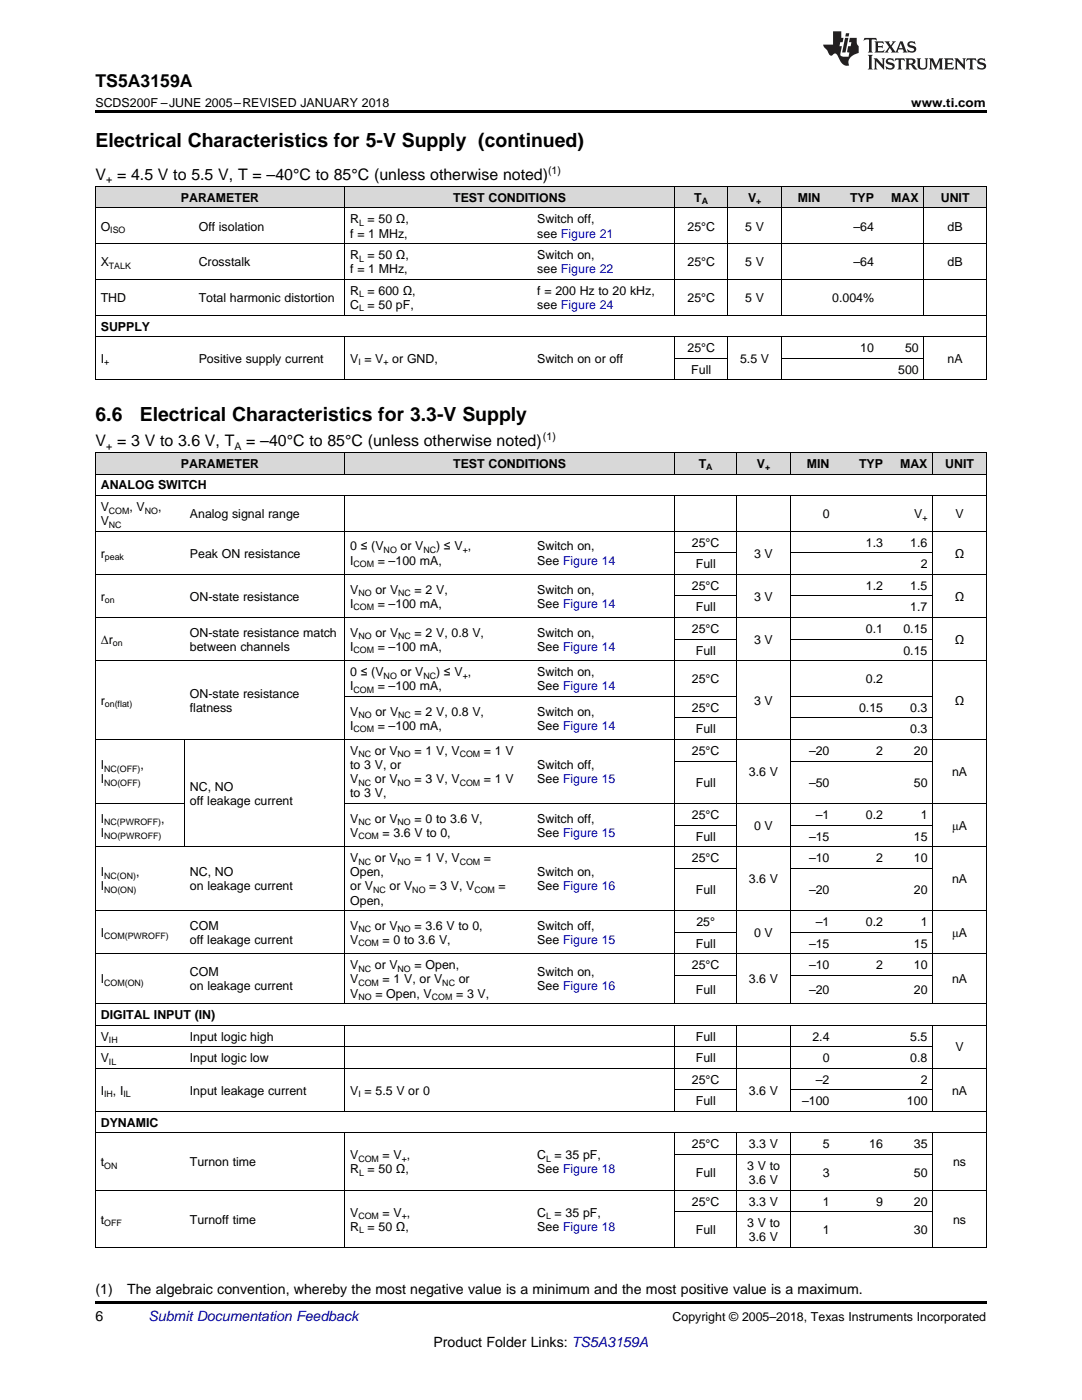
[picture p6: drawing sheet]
<svg xmlns="http://www.w3.org/2000/svg" width="216mm" height="279mm" viewBox="0 0 216 279" stroke-linecap="round" stroke-linejoin="round" font-family="sans-serif">
<defs><g id="words">
<g font-size="3.9">
<text x="19" y="29.3">Electrical Characteristics for 5-V Supply (continued)</text>
<text x="19" y="83.9">6.6</text>
<text x="27.9" y="83.9">Electrical Characteristics for 3.3-V Supply</text>
</g>
<text font-size="3.5" x="19" y="17.3">TS5A3159A</text>
<g font-size="3.2">
<text x="19" y="36">V = 4.5 V to 5.5 V, T = –40°C to 85°C (unless otherwise noted)</text>
<text x="19" y="89.1">V = 3 V to 3.6 V, T</text>
<text x="49.1" y="89.1">= –40°C to 85°C (unless otherwise noted)</text>
</g>
<g font-size="2.8">
<text x="19" y="263.6">6</text>
<text x="19" y="258.2">(1)</text>
<text x="25.4" y="258.2">The algebraic convention, whereby the most negative value is a minimum and the most positive value is a maximum.</text>
<text x="86.5" y="268.9">Product Folder Links: TS5A3159A</text>
</g>
<text font-size="2.8" fill="#0000c8" x="29.6" y="263.6">Submit Documentation Feedback</text>
<g font-size="2.5">
<text x="19" y="21.4">SCDS200F –JUNE 2005–REVISED JANUARY 2018</text>
<text x="181.8" y="21.4">www.ti.com</text>
<text x="36.1" y="40.3">PARAMETER</text>
<text x="90.4" y="40.3">TEST CONDITIONS</text>
<text x="138.5" y="40.3">T</text>
<text x="149.3" y="40.3">V</text>
<text x="159.2" y="40.3">MIN</text>
<text x="169.6" y="40.3">TYP</text>
<text x="177.8" y="40.3">MAX</text>
<text x="187.7" y="40.3">UNIT</text>
<text x="20.1" y="46">O</text>
<text x="39.7" y="46">Off isolation</text>
<text x="69.9" y="44.6">R = 50 Ω,</text>
<text x="69.9" y="47.4">f = 1 MHz,</text>
<text x="107.2" y="44.6">Switch off,</text>
<text x="107.2" y="47.4">see Figure 21</text>
<text x="137.2" y="46">25°C</text>
<text x="148.7" y="46">5 V</text>
<text x="170.3" y="46">–64</text>
<text x="189.1" y="46">dB</text>
<text x="20.1" y="53.1">X</text>
<text x="39.7" y="53.1">Crosstalk</text>
<text x="69.9" y="51.7">R = 50 Ω,</text>
<text x="107.2" y="51.7">Switch on,</text>
<text x="137.2" y="53.1">25°C</text>
<text x="148.7" y="53.1">5 V</text>
<text x="170.3" y="53.1">–64</text>
<text x="189.1" y="53.1">dB</text>
<text x="69.9" y="54.5">f = 1 MHz,</text>
<text x="69.9" y="58.8">R = 600 Ω,</text>
<text x="107.2" y="54.5">see Figure 22</text>
<text x="107.2" y="58.8">f = 200 Hz to 20 kHz,</text>
<text x="20.1" y="60.3">THD</text>
<text x="20.1" y="66">SUPPLY</text>
<text x="39.7" y="60.3">Total harmonic distortion</text>
<text x="69.9" y="61.7">C = 50 pF,</text>
<text x="107.2" y="61.7">see Figure 24</text>
<text x="137.2" y="60.3">25°C</text>
<text x="148.7" y="60.3">5 V</text>
<text x="166.1" y="60.3">0.004%</text>
<text x="137.2" y="70.3">25°C</text>
<text x="171.7" y="70.3">10</text>
<text x="180.6" y="70.3">50</text>
<text x="20.1" y="72.4">I</text>
<text x="39.7" y="72.4">Positive supply current</text>
<text x="69.9" y="72.4">V = V</text>
<text x="78.3" y="72.4">or GND,</text>
<text x="107.2" y="72.4">Switch on or off</text>
<text x="137.9" y="74.6">Full</text>
<text x="147.7" y="72.4">5.5 V</text>
<text x="179.2" y="74.6">500</text>
<text x="189.1" y="72.4">nA</text>
<text x="36.1" y="93.4">PARAMETER</text>
<text x="90.4" y="93.4">TEST CONDITIONS</text>
<text x="139.4" y="93.4">T</text>
<text x="151" y="93.4">V</text>
<text x="161" y="93.4">MIN</text>
<text x="171.4" y="93.4">TYP</text>
<text x="179.6" y="93.4">MAX</text>
<text x="188.6" y="93.4">UNIT</text>
<text x="20.1" y="97.7">ANALOG SWITCH</text>
<text x="20.1" y="102">V</text>
<text x="25.8" y="102">, V</text>
<text x="31.5" y="102">,</text>
<text x="20.1" y="104.8">V</text>
<text x="37.9" y="103.4">Analog signal range</text>
<text x="164.2" y="103.4">0</text>
<text x="182.4" y="103.4">V</text>
<text x="190.6" y="103.4">V</text>
<text x="20.1" y="111.3">r</text>
<text x="37.9" y="111.3">Peak ON resistance</text>
<text x="69.9" y="109.9">0 ≤ (V</text>
<text x="69.9" y="112.7">I</text>
<text x="75.4" y="112.7">= –100 mA,</text>
<text x="79.9" y="109.9">or V</text>
<text x="87" y="109.9">) ≤ V ,</text>
<text x="107.2" y="109.9">Switch on,</text>
<text x="107.2" y="112.7">See Figure 14</text>
<text x="138.1" y="109.1">25°C</text>
<text x="138.9" y="113.4">Full</text>
<text x="150.5" y="111.3">3 V</text>
<text x="172.8" y="109.1">1.3</text>
<text x="181.6" y="109.1">1.6</text>
<text x="183.7" y="113.4">2</text>
<text x="190.5" y="111.3">Ω</text>
<text x="20.1" y="119.9">r</text>
<text x="37.9" y="119.9">ON-state resistance</text>
<text x="69.9" y="118.5">V</text>
<text x="74.9" y="118.5">or V</text>
<text x="82.7" y="118.5">= 2 V,</text>
<text x="107.2" y="118.5">Switch on,</text>
<text x="138.1" y="117.7">25°C</text>
<text x="150.5" y="119.9">3 V</text>
<text x="172.8" y="117.7">1.2</text>
<text x="181.6" y="117.7">1.5</text>
<text x="190.5" y="119.9">Ω</text>
<text x="69.9" y="121.3">I</text>
<text x="75.4" y="121.3">= –100 mA,</text>
<text x="107.2" y="121.3">See Figure 14</text>
<text x="138.9" y="122">Full</text>
<text x="181.6" y="122">1.7</text>
<text x="20.1" y="128.5">Δr</text>
<text x="37.9" y="127.1">ON-state resistance match</text>
<text x="37.9" y="129.9">between channels</text>
<text x="69.9" y="127.1">V</text>
<text x="69.9" y="129.9">I</text>
<text x="74.9" y="127.1">or V</text>
<text x="75.4" y="129.9">= –100 mA,</text>
<text x="82.7" y="127.1">= 2 V, 0.8 V,</text>
<text x="107.2" y="127.1">Switch on,</text>
<text x="107.2" y="129.9">See Figure 14</text>
<text x="138.1" y="126.3">25°C</text>
<text x="138.9" y="130.6">Full</text>
<text x="150.5" y="128.5">3 V</text>
<text x="172.8" y="126.3">0.1</text>
<text x="180.3" y="126.3">0.15</text>
<text x="180.3" y="130.6">0.15</text>
<text x="190.5" y="128.5">Ω</text>
<text x="69.9" y="134.9">0 ≤ (V</text>
<text x="69.9" y="137.8">I</text>
<text x="75.4" y="137.8">= –100 mA,</text>
<text x="79.9" y="134.9">or V</text>
<text x="87" y="134.9">) ≤ V ,</text>
<text x="107.2" y="134.9">Switch on,</text>
<text x="107.2" y="137.8">See Figure 14</text>
<text x="138.1" y="136.3">25°C</text>
<text x="172.8" y="136.3">0.2</text>
<text x="20.1" y="140.7">r</text>
<text x="37.9" y="139.2">ON-state resistance</text>
<text x="37.9" y="142.1">flatness</text>
<text x="69.9" y="142.8">V</text>
<text x="74.9" y="142.8">or V</text>
<text x="82.7" y="142.8">= 2 V, 0.8 V,</text>
<text x="107.2" y="142.8">Switch on,</text>
<text x="138.1" y="142.1">25°C</text>
<text x="150.5" y="140.7">3 V</text>
<text x="171.4" y="142.1">0.15</text>
<text x="181.6" y="142.1">0.3</text>
<text x="190.5" y="140.7">Ω</text>
<text x="69.9" y="145.6">I</text>
<text x="75.4" y="145.6">= –100 mA,</text>
<text x="107.2" y="145.6">See Figure 14</text>
<text x="138.9" y="146.4">Full</text>
<text x="181.6" y="146.4">0.3</text>
<text x="20.1" y="153.5">I</text>
<text x="28" y="153.5">,</text>
<text x="69.9" y="150.7">V</text>
<text x="69.9" y="153.5">to 3 V, or</text>
<text x="74.8" y="150.7">or V</text>
<text x="82.7" y="150.7">= 1 V, V</text>
<text x="96.6" y="150.7">= 1 V</text>
<text x="107.2" y="153.5">Switch off,</text>
<text x="138.1" y="150.7">25°C</text>
<text x="149.4" y="154.9">3.6 V</text>
<text x="161.4" y="150.7">–20</text>
<text x="174.8" y="150.7">2</text>
<text x="182.4" y="150.7">20</text>
<text x="190" y="154.9">nA</text>
<text x="20.1" y="156.3">I</text>
<text x="37.9" y="157.8">NC, NO</text>
<text x="37.9" y="160.6">off leakage current</text>
<text x="69.9" y="156.3">V</text>
<text x="69.9" y="159.1">to 3 V,</text>
<text x="74.8" y="156.3">or V</text>
<text x="82.7" y="156.3">= 3 V, V</text>
<text x="96.6" y="156.3">= 1 V</text>
<text x="107.2" y="156.3">See Figure 15</text>
<text x="138.9" y="157.1">Full</text>
<text x="161.4" y="157.1">–50</text>
<text x="182.4" y="157.1">50</text>
<text x="20.1" y="164.2">I</text>
<text x="20.1" y="167">I</text>
<text x="32.1" y="164.2">,</text>
<text x="69.9" y="164.2">V</text>
<text x="69.9" y="167">V</text>
<text x="74.8" y="164.2">or V</text>
<text x="76.3" y="167">= 3.6 V to 0,</text>
<text x="82.7" y="164.2">= 0 to 3.6 V,</text>
<text x="107.2" y="164.2">Switch off,</text>
<text x="107.2" y="167">See Figure 15</text>
<text x="138.1" y="163.4">25°C</text>
<text x="138.9" y="167.7">Full</text>
<text x="150.5" y="165.6">0 V</text>
<text x="161.4" y="167.7">–15</text>
<text x="162.8" y="163.4">–1</text>
<text x="172.8" y="163.4">0.2</text>
<text x="182.4" y="167.7">15</text>
<text x="183.7" y="163.4">1</text>
<text x="190" y="165.6">μA</text>
<text x="69.9" y="172">V</text>
<text x="74.8" y="172">or V</text>
<text x="82.7" y="172">= 1 V, V</text>
<text x="96.6" y="172">=</text>
<text x="138.1" y="172">25°C</text>
<text x="161.4" y="172">–10</text>
<text x="174.8" y="172">2</text>
<text x="182.4" y="172">10</text>
<text x="20.1" y="174.9">I</text>
<text x="20.1" y="177.7">I</text>
<text x="27.1" y="174.9">,</text>
<text x="37.9" y="174.9">NC, NO</text>
<text x="37.9" y="177.7">on leakage current</text>
<text x="69.9" y="174.9">Open,</text>
<text x="69.9" y="177.7">or V</text>
<text x="77.7" y="177.7">or V</text>
<text x="85.7" y="177.7">= 3 V, V</text>
<text x="99.5" y="177.7">=</text>
<text x="107.2" y="174.9">Switch on,</text>
<text x="107.2" y="177.7">See Figure 16</text>
<text x="138.9" y="178.4">Full</text>
<text x="149.4" y="176.3">3.6 V</text>
<text x="161.4" y="178.4">–20</text>
<text x="182.4" y="178.4">20</text>
<text x="190" y="176.3">nA</text>
<text x="37.9" y="185.6">COM</text>
<text x="69.9" y="180.5">Open,</text>
<text x="69.9" y="185.6">V</text>
<text x="74.8" y="185.6">or V</text>
<text x="82.7" y="185.6">= 3.6 V to 0,</text>
<text x="107.2" y="185.6">Switch off,</text>
<text x="139" y="184.8">25°</text>
<text x="162.8" y="184.8">–1</text>
<text x="172.8" y="184.8">0.2</text>
<text x="183.7" y="184.8">1</text>
<text x="20.1" y="187">I</text>
<text x="37.9" y="188.4">off leakage current</text>
<text x="69.9" y="188.4">V</text>
<text x="76.3" y="188.4">= 0 to 3.6 V,</text>
<text x="107.2" y="188.4">See Figure 15</text>
<text x="138.9" y="189.1">Full</text>
<text x="150.5" y="187">0 V</text>
<text x="161.4" y="189.1">–15</text>
<text x="182.4" y="189.1">15</text>
<text x="190" y="187">μA</text>
<text x="20.1" y="196.3">I</text>
<text x="37.9" y="194.8">COM</text>
<text x="37.9" y="197.7">on leakage current</text>
<text x="69.9" y="193.4">V</text>
<text x="69.9" y="196.3">V</text>
<text x="74.8" y="193.4">or V</text>
<text x="76.3" y="196.3">= 1 V, or V</text>
<text x="82.7" y="193.4">= Open,</text>
<text x="91.5" y="196.3">or</text>
<text x="107.2" y="194.8">Switch on,</text>
<text x="107.2" y="197.7">See Figure 16</text>
<text x="138.1" y="193.4">25°C</text>
<text x="149.4" y="196.3">3.6 V</text>
<text x="161.4" y="193.4">–10</text>
<text x="174.8" y="193.4">2</text>
<text x="182.4" y="193.4">10</text>
<text x="190" y="196.3">nA</text>
<text x="20.1" y="203.4">DIGITAL INPUT (IN)</text>
<text x="69.9" y="199.1">V</text>
<text x="74.9" y="199.1">= Open, V</text>
<text x="91" y="199.1">= 3 V,</text>
<text x="138.9" y="198.4">Full</text>
<text x="161.4" y="198.4">–20</text>
<text x="182.4" y="198.4">20</text>
<text x="20.1" y="207.7">V</text>
<text x="37.9" y="207.7">Input logic high</text>
<text x="138.9" y="207.7">Full</text>
<text x="162.1" y="207.7">2.4</text>
<text x="181.6" y="207.7">5.5</text>
<text x="190.6" y="209.8">V</text>
<text x="20.1" y="212">V</text>
<text x="37.9" y="212">Input logic low</text>
<text x="138.9" y="212">Full</text>
<text x="164.2" y="212">0</text>
<text x="181.6" y="212">0.8</text>
<text x="20.1" y="218.4">I</text>
<text x="22.5" y="218.4">, I</text>
<text x="37.9" y="218.4">Input leakage current</text>
<text x="69.9" y="218.4">V = 5.5 V or 0</text>
<text x="138.1" y="216.3">25°C</text>
<text x="138.9" y="220.6">Full</text>
<text x="149.4" y="218.4">3.6 V</text>
<text x="160.1" y="220.6">–100</text>
<text x="162.8" y="216.3">–2</text>
<text x="181" y="220.6">100</text>
<text x="183.7" y="216.3">2</text>
<text x="190" y="218.4">nA</text>
<text x="20.1" y="224.9">DYNAMIC</text>
<text x="20.1" y="232.8">t</text>
<text x="37.9" y="232.8">Turnon time</text>
<text x="69.9" y="231.4">V</text>
<text x="76.3" y="231.4">= V ,</text>
<text x="107.2" y="231.4">C = 35 pF,</text>
<text x="138.1" y="229.2">25°C</text>
<text x="149.1" y="233.5">3 V to</text>
<text x="149.4" y="229.2">3.3 V</text>
<text x="164.2" y="229.2">5</text>
<text x="173.5" y="229.2">16</text>
<text x="182.4" y="229.2">35</text>
<text x="190.2" y="232.8">ns</text>
<text x="69.9" y="234.2">R = 50 Ω,</text>
<text x="107.2" y="234.2">See Figure 18</text>
<text x="138.9" y="234.9">Full</text>
<text x="149.4" y="236.3">3.6 V</text>
<text x="164.2" y="234.9">3</text>
<text x="182.4" y="234.9">50</text>
<text x="20.1" y="244.2">t</text>
<text x="37.9" y="244.2">Turnoff time</text>
<text x="69.9" y="242.8">V</text>
<text x="69.9" y="245.6">R = 50 Ω,</text>
<text x="76.3" y="242.8">= V ,</text>
<text x="107.2" y="242.8">C = 35 pF,</text>
<text x="107.2" y="245.6">See Figure 18</text>
<text x="138.1" y="240.6">25°C</text>
<text x="149.1" y="244.9">3 V to</text>
<text x="149.4" y="240.6">3.3 V</text>
<text x="164.2" y="240.6">1</text>
<text x="174.8" y="240.6">9</text>
<text x="182.4" y="240.6">20</text>
<text x="190.2" y="244.2">ns</text>
<text x="138.9" y="246.3">Full</text>
<text x="149.4" y="247.8">3.6 V</text>
<text x="164.2" y="246.3">1</text>
<text x="182.4" y="246.3">30</text>
<text x="134.2" y="263.6">Copyright © 2005–2018, Texas Instruments Incorporated</text>
</g>
<g font-size="2.1">
<text x="109.4" y="34.7">(1)</text>
<text x="21.2" y="36.6">+</text>
<text x="21.2" y="89.7">+</text>
<text x="46.8" y="89.7">A</text>
<text x="108.3" y="87.8">(1)</text>
</g>
<g font-size="1.8">
<text x="140" y="40.8">A</text>
<text x="150.9" y="40.8">+</text>
<text x="22" y="46.5">ISO</text>
<text x="71.6" y="45.1">L</text>
<text x="21.7" y="53.6">TALK</text>
<text x="71.6" y="52.2">L</text>
<text x="71.6" y="59.3">L</text>
<text x="71.6" y="62.2">L</text>
<text x="20.8" y="72.9">+</text>
<text x="71.5" y="72.9">I</text>
<text x="76.5" y="72.9">+</text>
<text x="140.9" y="93.9">A</text>
<text x="152.6" y="93.9">+</text>
<text x="21.7" y="102.5">COM</text>
<text x="21.7" y="105.3">NC</text>
<text x="28.9" y="102.5">NO</text>
<text x="184" y="103.9">+</text>
<text x="20.9" y="111.8">peak</text>
<text x="70.6" y="113.2">COM</text>
<text x="76.6" y="110.3">NO</text>
<text x="84.5" y="110.3">NC</text>
<text x="92.3" y="110.3">+</text>
<text x="71.5" y="119">NO</text>
<text x="79.4" y="119">NC</text>
<text x="20.9" y="120.4">on</text>
<text x="70.6" y="121.8">COM</text>
<text x="22.5" y="129">on</text>
<text x="70.6" y="130.4">COM</text>
<text x="71.5" y="127.6">NO</text>
<text x="79.4" y="127.6">NC</text>
<text x="76.6" y="135.4">NO</text>
<text x="84.5" y="135.4">NC</text>
<text x="92.3" y="135.4">+</text>
<text x="20.9" y="141.1">on(flat)</text>
<text x="70.6" y="138.3">COM</text>
<text x="71.5" y="143.3">NO</text>
<text x="79.4" y="143.3">NC</text>
<text x="70.6" y="146.1">COM</text>
<text x="20.8" y="154">NC(OFF)</text>
<text x="71.5" y="151.2">NC</text>
<text x="79.3" y="151.2">NO</text>
<text x="91.7" y="151.2">COM</text>
<text x="20.8" y="156.8">NO(OFF)</text>
<text x="71.5" y="156.8">NC</text>
<text x="79.3" y="156.8">NO</text>
<text x="91.7" y="156.8">COM</text>
<text x="20.8" y="164.7">NC(PWROFF)</text>
<text x="20.8" y="167.5">NO(PWROFF)</text>
<text x="71.5" y="164.7">NC</text>
<text x="71.5" y="167.5">COM</text>
<text x="79.3" y="164.7">NO</text>
<text x="71.5" y="172.5">NC</text>
<text x="79.3" y="172.5">NO</text>
<text x="91.7" y="172.5">COM</text>
<text x="20.8" y="175.4">NC(ON)</text>
<text x="20.8" y="178.2">NO(ON)</text>
<text x="74.4" y="178.2">NC</text>
<text x="82.3" y="178.2">NO</text>
<text x="94.7" y="178.2">COM</text>
<text x="20.8" y="187.5">COM(PWROFF)</text>
<text x="71.5" y="186.1">NC</text>
<text x="71.5" y="188.9">COM</text>
<text x="79.3" y="186.1">NO</text>
<text x="20.8" y="196.7">COM(ON)</text>
<text x="71.5" y="193.9">NC</text>
<text x="71.5" y="196.7">COM</text>
<text x="79.3" y="193.9">NO</text>
<text x="88.3" y="196.7">NC</text>
<text x="71.5" y="199.6">NO</text>
<text x="86.2" y="199.6">COM</text>
<text x="21.7" y="208.2">IH</text>
<text x="21.7" y="212.5">IL</text>
<text x="20.8" y="218.9">IH</text>
<text x="24.6" y="218.9">IL</text>
<text x="71.5" y="218.9">I</text>
<text x="20.8" y="233.3">ON</text>
<text x="71.5" y="231.8">COM</text>
<text x="80.2" y="231.8">+</text>
<text x="109" y="231.8">L</text>
<text x="71.6" y="234.7">L</text>
<text x="20.8" y="244.7">OFF</text>
<text x="71.5" y="243.3">COM</text>
<text x="80.2" y="243.3">+</text>
<text x="109" y="243.3">L</text>
<text x="71.6" y="246.1">L</text>
</g>
</g></defs>
<g fill="#d8d8d8">
<path d="M19 90.3h17.8v4.4h-17.8z"/>
<path d="M36.8 90.3h32v4.4h-32z"/>
<path d="M68.8 90.3h37.4v4.4h-37.4z"/>
<path d="M106.2 90.3h28.4v4.4h-28.4z"/>
<path d="M134.6 90.3h12.4v4.4h-12.4z"/>
<path d="M147 90.3h10.7v4.4h-10.7z"/>
<path d="M157.7 90.3h8.9v4.4h-8.9z"/>
<path d="M166.6 90.3h10.7v4.4h-10.7z"/>
<path d="M177.3 90.3h8.9v4.4h-8.9z"/>
<path d="M186.2 90.3h10.6v4.4h-10.6z"/>
<path d="M19 37.3h19.6v4.3h-19.6z"/>
<path d="M38.6 37.3h30.2v4.3h-30.2z"/>
<path d="M68.8 37.3h19.6v4.3h-19.6z"/>
<path d="M88.4 37.3h17.8v4.3h-17.8z"/>
<path d="M106.2 37.3h28.4v4.3h-28.4z"/>
<path d="M134.6 37.3h10.7v4.3h-10.7z"/>
<path d="M145.3 37.3h10.6v4.3h-10.6z"/>
<path d="M155.9 37.3h8.9v4.3h-8.9z"/>
<path d="M164.8 37.3h10.7v4.3h-10.7z"/>
<path d="M175.5 37.3h8.9v4.3h-8.9z"/>
<path d="M184.4 37.3h12.4v4.3h-12.4z"/>
</g>
<path d="M19 22h177.8v.5h-177.8zM19 75.8h.2zM68.7 75.8h.1zM88.3 75.8h.1zM106 75.8h.2zM134.5 75.8h.1zM145.2 75.8h.1zM155.8 75.8h.1zM164.7 75.8h.1zM175.4 75.8h.1zM196.7 75.8h.1zM19 259.7h177.8v.5h-177.8z" fill="#000"/>
<g fill="none" stroke="#000" stroke-width=".2">
<path d="M19 37.2h177.8v38.6M19.1 37.2v38.6M68.8 37.2v25.7M134.6 37.2v25.7M145.2 37.2v25.7M155.9 37.2v25.7M184.3 37.2v25.7M19 55.8h177.8M19 48.6h177.8M19 41.5h177.8M19 75.8h177.8M19 67.2h177.8"/>
<path d="M19 62.9h177.8M68.8 67.2v8.6M134.6 67.2v8.6M134.6 71.5h10.7M145.2 67.2v8.6M155.9 67.2v8.6M155.9 71.5h28.5M184.3 67.2v8.6M19 90.3h177.8v158.7M19 98.9h177.8M19 94.6h177.8M19.1 90.3v158.7"/>
<path d="M68.8 90.3v4.4M68.8 98.9v101.4M134.6 90.3v4.4M134.6 98.9v101.4M147 90.3v4.4M147 98.9v101.4M157.7 90.3v4.4M157.7 98.9v101.4M186.1 90.3v4.4M186.1 98.9v101.4M19 114.6h177.8M19 106h177.8"/>
<path d="M134.6 118.9h12.4M134.6 110.3h12.4M157.7 118.9h28.5M157.7 110.3h28.5M19 131.9h177.8M19 123.2h177.8M68.8 139h78.2M134.6 127.5h12.4M157.7 139h28.5M157.7 127.5h28.5M19 147.6h177.8M36.8 147.6v21.4"/>
<path d="M134.6 151.9h12.4M134.6 143.3h12.4M157.7 151.9h28.5M157.7 143.3h28.5M19 169h177.8M19 160.4h17.8M68.8 160.4h128M134.6 173.3h12.4M134.6 164.7h12.4M157.7 173.3h28.5M157.7 164.7h28.5M19 190.3h177.8"/>
<path d="M19 181.7h177.8M134.6 194.6h12.4M134.6 186h12.4M157.7 194.6h28.5M157.7 186h28.5M19 213.2h177.8M19 208.9h167.2M19 204.6h177.8M19 200.3h177.8M68.8 204.6v17.3M134.6 204.6v17.3M134.6 217.5h12.4"/>
<path d="M147 204.6v17.3M157.7 204.6v17.3M157.7 217.5h28.5M186.1 204.6v17.3M19 237.5h177.8M19 226.1h177.8M19 221.8h177.8M68.8 226.1v22.9M134.6 226.1v22.9M134.6 230.4h51.6M147 226.1v22.9M157.7 226.1v22.9"/>
<path d="M186.1 226.1v22.9M19 249h177.8M134.6 241.8h51.6"/>
</g>
<g fill="#231f20">
<path d="M172.5 7.6l-.1 .5 .4-.2h.6v.1v2.1l-.2 .4h.9l-.2-.4v-2.1l.1-.1h.5l.5 .2-.2-.5zM174.5 8.3l.2 .3v1.5l-.2 .4h1.8l.2-.6a1.04 1.04 0 0 1-1.3 .2v-.7h.6l.3 .2v-.6l-.3 .2h-.6v-.6l.8-.1 .4 .3-.2-.5zM176.5 8.3l.9 1.1-.9 1.1h.8l-.2-.2 .4-.7 .5 .7-.2 .2h1.5l-.2-.2 .2-.4h.9l.1 .4-.2 .2h1l-.3-.3-.7-1.9h-.5l-.9 2-.8-1 .9-1h-.8l.1 .3-.4 .5-.3-.6 .1-.2zM179.7 8.6l.4 1h-.7zM181.3 8.4a.63 .63 0 0 0-.2 .7 .63 .63 0 0 0 .6 .4l.6 .2 .1 .2a.75 .75 0 0 1-.7 .4 .75 .75 0 0 1-.6-.5l.1 .7 .1-.1a1.11 1.11 0 0 0 1.5-.6 1.13 1.13 0 0 0-1.2-.8l-.1-.4a1.04 1.04 0 0 1 1.2 .2l-.2-.5-.2 .1-.4-.2zM173.2 10.9l.2 .4v2.2l-.2 .4h1l-.3-.4v-2.2l.3-.4zM174.3 11.6l.3 .4v1.5l-.3 .4h.8l-.2-.4v-1.3l1.5 1.7v-1.9l.2-.4h-.7l.2 .4v.9l-1.1-1.3zM177 11.8a.62 .62 0 0 0-.2 .7 .62 .62 0 0 0 .6 .4l.6 .1 .1 .3a.76 .76 0 0 1-.7 .3 .76 .76 0 0 1-.7-.4l.2 .7 .1-.1a1.11 1.11 0 0 0 1.5-.6 1.13 1.13 0 0 0-1.2-.8l-.1-.4a1.04 1.04 0 0 1 1.2 .2l-.2-.6-.2 .1-.5-.1zM178.7 11.6l-.2 .6a.61 .61 0 0 1 .8-.3v1.6l-.2 .4h.9l-.2-.4v-1.6a.63 .63 0 0 1 .7 .3l-.1-.6zM180.6 11.6l.3 .4v1.5l-.3 .4h1l-.2-.2-.1-.8 .6 .2a.76 .76 0 0 0 1.2 .7l-1-1a.58 .58 0 0 0 .6-.5 .58 .58 0 0 0-.5-.6zM181.4 11.9h.1a.45 .45 0 0 1 .5 .1 .45 .45 0 0 1 .1 .5l-.8 .2zM182.9 11.6l.2 .2a2.17 2.17 0 0 0 .3 1.9 .99 .99 0 0 0 1.6-.6v-1.1l.2-.4h-.7l.2 .2a1.92 1.92 0 0 1-.2 1.8 .6 .6 0 0 1-.9-.5v-1.1l.2-.4zM185.4 11.6l.2 .4v1.5l-.2 .4h.7l-.2-.4v-1.4l.8 1.8 .8-1.8v1.4l-.2 .4h.9l-.2-.4v-1.5l.2-.4h-.8l-.6 1.5-.6-1.5zM188.4 11.6l.2 .4v1.5l-.2 .4h1.8l.1-.6a1.04 1.04 0 0 1-1.2 .1v-.6h.5l.4 .2v-.6l-.4 .2h-.5v-.7h.8l.3 .3-.1-.6zM190.5 11.6l.2 .4v1.5l-.2 .4h.7l-.2-.4v-1.3l1.5 1.7v-1.9l.2-.4h-.7l.2 .4v.9l-1.1-1.3zM192.9 11.6l-.1 .6a.61 .61 0 0 1 .7-.3l.1 1.6-.3 .4h1l-.3-.4 .1-1.6a.63 .63 0 0 1 .7 .3l-.1-.6zM195.2 11.8a.62 .62 0 0 0-.2 .7 .62 .62 0 0 0 .6 .4l.6 .1 .1 .3a.76 .76 0 0 1-.7 .3 .76 .76 0 0 1-.6-.4l.1 .7 .1-.1a1.11 1.11 0 0 0 1.6-.6 1.13 1.13 0 0 0-1.3-.8l-.1-.4a1.04 1.04 0 0 1 1.2 .2l-.1-.6-.2 .1-.5-.1z"/>
<path d="M166.2 6.3v2.6h-1.9v.4l.8 .9a.91 .91 0 0 0 1 .8 .56 .56 0 0 1 .5-.3 .56 .56 0 0 1 .5 .3l.4 .8a1.53 1.53 0 0 0 1.9 1.2 1.54 1.54 0 0 1 1-2.1l.9-.3v-1.4a1.52 1.52 0 0 1-.4-1.6h-1.3l-.2 .8h.5l-.2 .8h-.5l-.1 1v.2l.4 .1-.2 .8a1.93 1.93 0 0 1-1.6-.3l.3-1.8h-.5l.2-.8h.4l.2-.8h-.4v-1.3zM168.6 7.6l-.6 2.9h.7l.6-2.9zM168.8 6.6l-.1 .7h.6l.2-.7z"/>
</g>
<use href="#words"/>
</svg>
